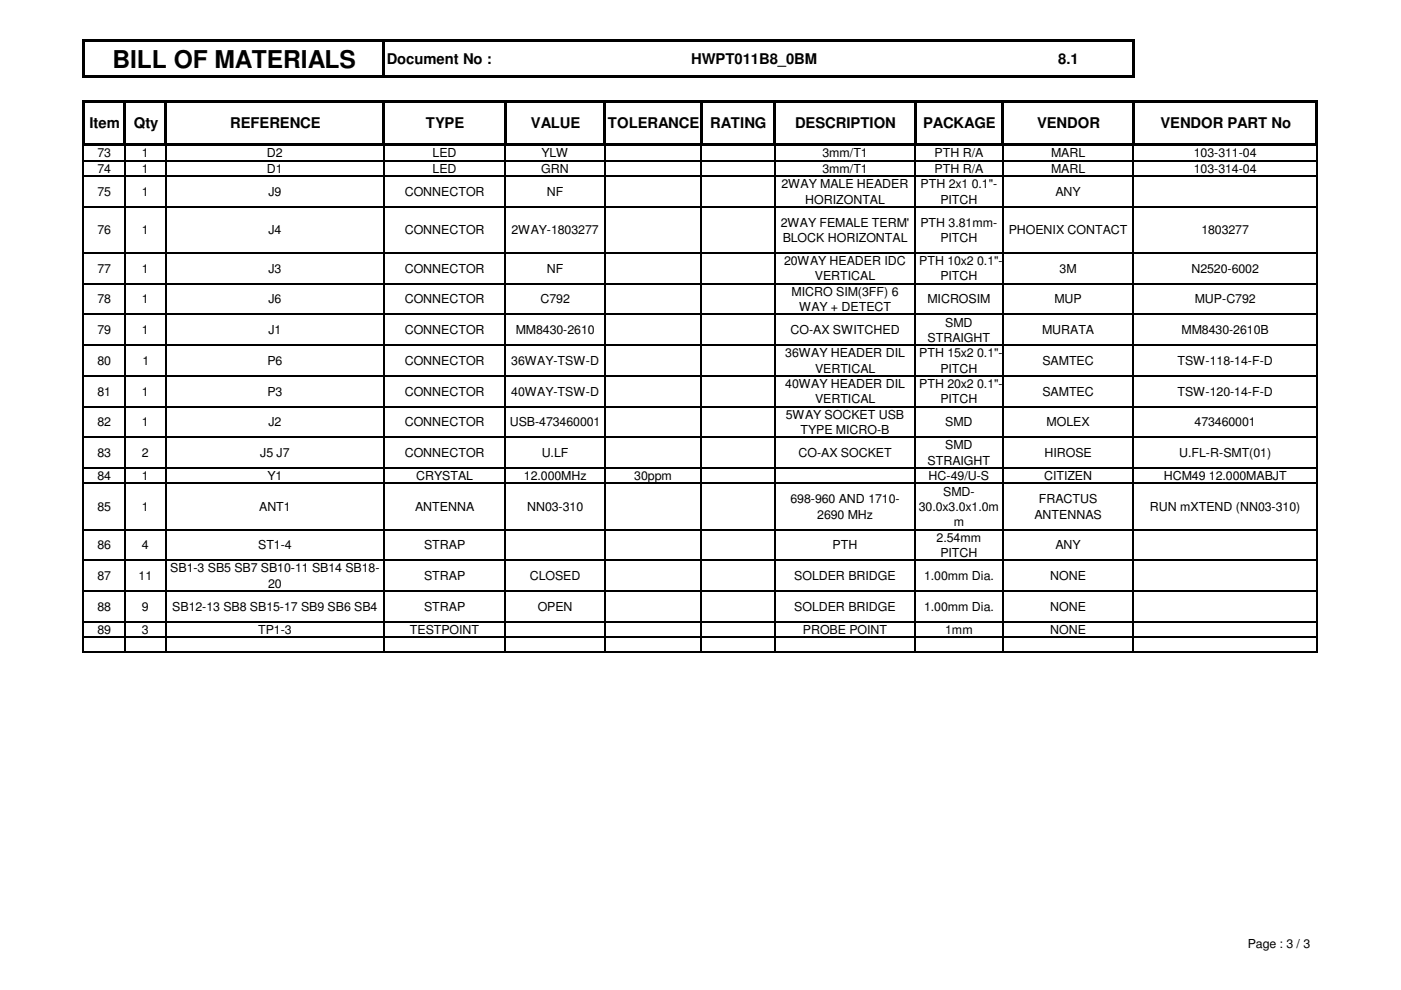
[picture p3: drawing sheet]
<svg xmlns="http://www.w3.org/2000/svg" width="297mm" height="210mm" viewBox="0 0 297 210" stroke-linecap="round" stroke-linejoin="round" font-family="sans-serif">
<defs><g id="words">
<text font-size="5.2" x="23.8" y="14.4">BILL OF MATERIALS</text>
<g font-size="3.1">
<text x="82" y="13.5">Document No :</text>
<text x="146.6" y="13.5">HWPT011B8_0BM</text>
<text x="224.4" y="13.5">8.1</text>
<text x="19" y="27.2">Item</text>
<text x="28.4" y="27.2">Qty</text>
<text x="48.8" y="27.2">REFERENCE</text>
<text x="90.3" y="27.2">TYPE</text>
<text x="112.6" y="27.2">VALUE</text>
<text x="128.9" y="27.2">TOLERANCE</text>
<text x="150.6" y="27.2">RATING</text>
<text x="168.6" y="27.2">DESCRIPTION</text>
<text x="195.7" y="27.2">PACKAGE</text>
<text x="219.9" y="27.2">VENDOR</text>
<text x="246" y="27.2">VENDOR PART No</text>
</g>
<g font-size="2.6">
<text x="20.7" y="33.4">73</text>
<text x="30.1" y="33.4">1</text>
<text x="56.6" y="33.4">D2</text>
<text x="91.7" y="33.4">LED</text>
<text x="114.8" y="33.4">YLW</text>
<text x="174.4" y="33.4">3mm/T1</text>
<text x="198.2" y="33.4">PTH R/A</text>
<text x="222.8" y="33.4">MARL</text>
<text x="253.1" y="33.4">103-311-04</text>
<text x="20.7" y="36.7">74</text>
<text x="20.7" y="41.5">75</text>
<text x="30.1" y="36.7">1</text>
<text x="30.1" y="41.5">1</text>
<text x="56.6" y="36.7">D1</text>
<text x="56.9" y="41.5">J9</text>
<text x="85.8" y="41.5">CONNECTOR</text>
<text x="91.7" y="36.7">LED</text>
<text x="114.8" y="36.7">GRN</text>
<text x="115.9" y="41.5">NF</text>
<text x="165.7" y="39.9">2WAY MALE HEADER</text>
<text x="174.4" y="36.7">3mm/T1</text>
<text x="195.2" y="39.9">PTH 2x1 0.1&quot;-</text>
<text x="198.2" y="36.7">PTH R/A</text>
<text x="222.8" y="36.7">MARL</text>
<text x="223.8" y="41.5">ANY</text>
<text x="253.1" y="36.7">103-314-04</text>
<text x="170.7" y="43.2">HORIZONTAL</text>
<text x="199.4" y="43.2">PITCH</text>
<text x="20.7" y="49.7">76</text>
<text x="30.1" y="49.7">1</text>
<text x="56.9" y="49.7">J4</text>
<text x="85.8" y="49.7">CONNECTOR</text>
<text x="108.5" y="49.7">2WAY-1803277</text>
<text x="165.5" y="48">2WAY FEMALE TERM'</text>
<text x="165.9" y="51.3">BLOCK HORIZONTAL</text>
<text x="195.2" y="48">PTH 3.81mm-</text>
<text x="199.4" y="51.3">PITCH</text>
<text x="213.9" y="49.7">PHOENIX CONTACT</text>
<text x="254.7" y="49.7">1803277</text>
<text x="20.7" y="57.8">77</text>
<text x="30.1" y="57.8">1</text>
<text x="56.9" y="57.8">J3</text>
<text x="85.8" y="57.8">CONNECTOR</text>
<text x="115.9" y="57.8">NF</text>
<text x="166.2" y="56.2">20WAY HEADER IDC</text>
<text x="172.8" y="59.5">VERTICAL</text>
<text x="194.9" y="56.2">PTH 10x2 0.1&quot;-</text>
<text x="199.4" y="59.5">PITCH</text>
<text x="224.7" y="57.8">3M</text>
<text x="252.6" y="57.8">N2520-6002</text>
<text x="20.7" y="64.3">78</text>
<text x="30.1" y="64.3">1</text>
<text x="56.9" y="64.3">J6</text>
<text x="85.8" y="64.3">CONNECTOR</text>
<text x="114.6" y="64.3">C792</text>
<text x="167.8" y="62.7">MICRO SIM(3FF) 6</text>
<text x="169.4" y="66">WAY + DETECT</text>
<text x="196.6" y="64.3">MICROSIM</text>
<text x="223.6" y="64.3">MUP</text>
<text x="253.3" y="64.3">MUP-C792</text>
<text x="20.7" y="70.9">79</text>
<text x="30.1" y="70.9">1</text>
<text x="56.9" y="70.9">J1</text>
<text x="85.8" y="70.9">CONNECTOR</text>
<text x="109.3" y="70.9">MM8430-2610</text>
<text x="167.6" y="70.9">CO-AX SWITCHED</text>
<text x="200.4" y="69.3">SMD</text>
<text x="220.9" y="70.9">MURATA</text>
<text x="250.5" y="70.9">MM8430-2610B</text>
<text x="20.7" y="77.4">80</text>
<text x="30.2" y="77.4">1</text>
<text x="56.7" y="77.4">P6</text>
<text x="85.8" y="77.4">CONNECTOR</text>
<text x="108.4" y="77.4">36WAY-TSW-D</text>
<text x="166.5" y="75.8">36WAY HEADER DIL</text>
<text x="194.9" y="75.8">PTH 15x2 0.1&quot;-</text>
<text x="196.7" y="72.5">STRAIGHT</text>
<text x="221" y="77.4">SAMTEC</text>
<text x="249.6" y="77.4">TSW-118-14-F-D</text>
<text x="20.7" y="83.9">81</text>
<text x="30.1" y="83.9">1</text>
<text x="56.7" y="83.9">P3</text>
<text x="85.8" y="83.9">CONNECTOR</text>
<text x="108.4" y="83.9">40WAY-TSW-D</text>
<text x="166.5" y="82.3">40WAY HEADER DIL</text>
<text x="172.8" y="79">VERTICAL</text>
<text x="194.9" y="82.3">PTH 20x2 0.1&quot;-</text>
<text x="199.4" y="79">PITCH</text>
<text x="221" y="83.9">SAMTEC</text>
<text x="249.6" y="83.9">TSW-120-14-F-D</text>
<text x="166.6" y="88.8">5WAY SOCKET USB</text>
<text x="172.8" y="85.6">VERTICAL</text>
<text x="199.4" y="85.6">PITCH</text>
<text x="20.7" y="90.4">82</text>
<text x="30.1" y="90.4">1</text>
<text x="56.9" y="90.4">J2</text>
<text x="85.8" y="90.4">CONNECTOR</text>
<text x="108.1" y="90.4">USB-473460001</text>
<text x="169.8" y="92.1">TYPE MICRO-B</text>
<text x="200.4" y="95.3">SMD</text>
<text x="200.4" y="90.4">SMD</text>
<text x="221.9" y="90.4">MOLEX</text>
<text x="253.3" y="90.4">473460001</text>
<text x="20.7" y="101.9">84</text>
<text x="20.7" y="96.9">83</text>
<text x="30.1" y="101.9">1</text>
<text x="30.1" y="96.9">2</text>
<text x="55.2" y="96.9">J5 J7</text>
<text x="56.7" y="101.9">Y1</text>
<text x="85.8" y="96.9">CONNECTOR</text>
<text x="88.3" y="101.9">CRYSTAL</text>
<text x="111.1" y="101.9">12.000MHz</text>
<text x="114.8" y="96.9">U.LF</text>
<text x="134.5" y="101.9">30ppm</text>
<text x="169.3" y="96.9">CO-AX SOCKET</text>
<text x="196.7" y="98.6">STRAIGHT</text>
<text x="196.9" y="101.9">HC-49/U-S</text>
<text x="221.4" y="101.9">CITIZEN</text>
<text x="221.4" y="96.9">HIROSE</text>
<text x="246.8" y="101.9">HCM49 12.000MABJT</text>
<text x="250" y="96.9">U.FL-R-SMT(01)</text>
<text x="167.6" y="106.7">698-960 AND 1710-</text>
<text x="200" y="105.1">SMD-</text>
<text x="220.3" y="106.7">FRACTUS</text>
<text x="20.7" y="108.4">85</text>
<text x="30.1" y="108.4">1</text>
<text x="54.9" y="108.4">ANT1</text>
<text x="88" y="108.4">ANTENNA</text>
<text x="111.8" y="108.4">NN03-310</text>
<text x="173.3" y="110">2690 MHz</text>
<text x="194.8" y="108.4">30.0x3.0x1.0m</text>
<text x="202.2" y="111.6">m</text>
<text x="219.3" y="110">ANTENNAS</text>
<text x="243.8" y="108.4">RUN mXTEND (NN03-310)</text>
<text x="20.7" y="116.5">86</text>
<text x="30.1" y="116.5">4</text>
<text x="54.7" y="116.5">ST1-4</text>
<text x="89.9" y="116.5">STRAP</text>
<text x="176.5" y="116.5">PTH</text>
<text x="198.6" y="114.9">2.54mm</text>
<text x="199.4" y="118.2">PITCH</text>
<text x="223.8" y="116.5">ANY</text>
<text x="20.7" y="123">87</text>
<text x="29.4" y="123">11</text>
<text x="36.1" y="121.4">SB1-3 SB5 SB7 SB10-11 SB14 SB18-</text>
<text x="56.9" y="124.7">20</text>
<text x="89.9" y="123">STRAP</text>
<text x="112.3" y="123">CLOSED</text>
<text x="168.4" y="123">SOLDER BRIDGE</text>
<text x="195.9" y="123">1.00mm Dia.</text>
<text x="222.7" y="123">NONE</text>
<text x="20.7" y="129.5">88</text>
<text x="30.1" y="129.5">9</text>
<text x="36.5" y="129.5">SB12-13 SB8 SB15-17 SB9 SB6 SB4</text>
<text x="89.9" y="129.5">STRAP</text>
<text x="114" y="129.5">OPEN</text>
<text x="168.4" y="129.5">SOLDER BRIDGE</text>
<text x="195.9" y="129.5">1.00mm Dia.</text>
<text x="222.7" y="129.5">NONE</text>
<text x="20.7" y="134.5">89</text>
<text x="30.1" y="134.5">3</text>
<text x="54.7" y="134.5">TP1-3</text>
<text x="86.9" y="134.5">TESTPOINT</text>
<text x="170.2" y="134.5">PROBE POINT</text>
<text x="200.4" y="134.5">1mm</text>
<text x="222.7" y="134.5">NONE</text>
<text x="264.5" y="201">Page : 3 / 3</text>
</g>
</g></defs>
<g fill="#000">
<path d="M17.4 8.3h.5v8.3h-.5zM17.9 8.3h222.7v.5h-222.7zM17.9 16h222.7v.6h-222.7zM81.1 8.8h.6v7.8h-.6zM240.1 8.8h.5v7.8h-.5zM17.4 21.3h.5v9.5h-.5zM17.5 30.8h.3v.1h-.3zM17.9 21.3h261.5v.5h-261.5zM17.9 30.3h261.5v.5h-261.5zM26.2 21.8h.6v9h-.6zM26.4 30.8h.2v.1h-.2zM34.9 21.8h.5v9h-.5z"/>
<path d="M35 30.8h.3v.1h-.3zM81.1 21.8h.6v9h-.6zM81.3 30.8h.2v.1h-.2zM106.8 21.8h.6v9h-.6zM107 30.8h.2v.1h-.2zM128 21.8h.5v9h-.5zM128.1 30.8h.3v.1h-.3zM148.4 21.8h.5v9h-.5zM148.5 30.8h.3v.1h-.3zM164 21.8h.5v9h-.5zM164.1 30.8h.3v.1h-.3zM193.8 21.8h.5v9h-.5z"/>
<path d="M193.9 30.8h.3v.1h-.3zM212.3 21.8h.5v9h-.5zM212.4 30.8h.3v.1h-.3zM240.1 21.8h.5v9h-.5zM240.2 30.8h.2v.1h-.2zM278.9 21.8h.5v9h-.5zM279.1 30.8h.2v.1h-.2z"/>
</g>
<g fill="none" stroke="#000" stroke-width=".25">
<path d="M17.6 30.7v107.8M17.8 30.8h261.5M17.8 34.1h261.5M17.8 37.3h261.5M26.5 30.9v107.6M35.1 30.9v107.6M81.4 30.9v107.6M107.1 30.9v107.6M128.3 30.9v107.6M148.6 30.9v107.6M164.2 30.9v107.6M194.1 30.9v107.6"/>
<path d="M212.6 30.9v107.6M240.3 30.9v107.6M279.2 30.9v107.6M17.8 43.9h261.5M17.8 53.6h261.5M17.8 60.2h261.5M17.8 66.7h261.5M17.8 73.2h261.5M17.8 79.7h261.5M17.8 86.2h261.5M17.8 92.8h261.5M17.8 99.3h261.5"/>
<path d="M17.8 102.5h261.5M17.8 112.3h261.5M17.8 118.8h261.5M17.8 125.3h261.5M17.8 131.9h261.5M17.8 135.1h261.5M17.8 138.4h261.5"/>
</g>
<use href="#words"/>
</svg>
